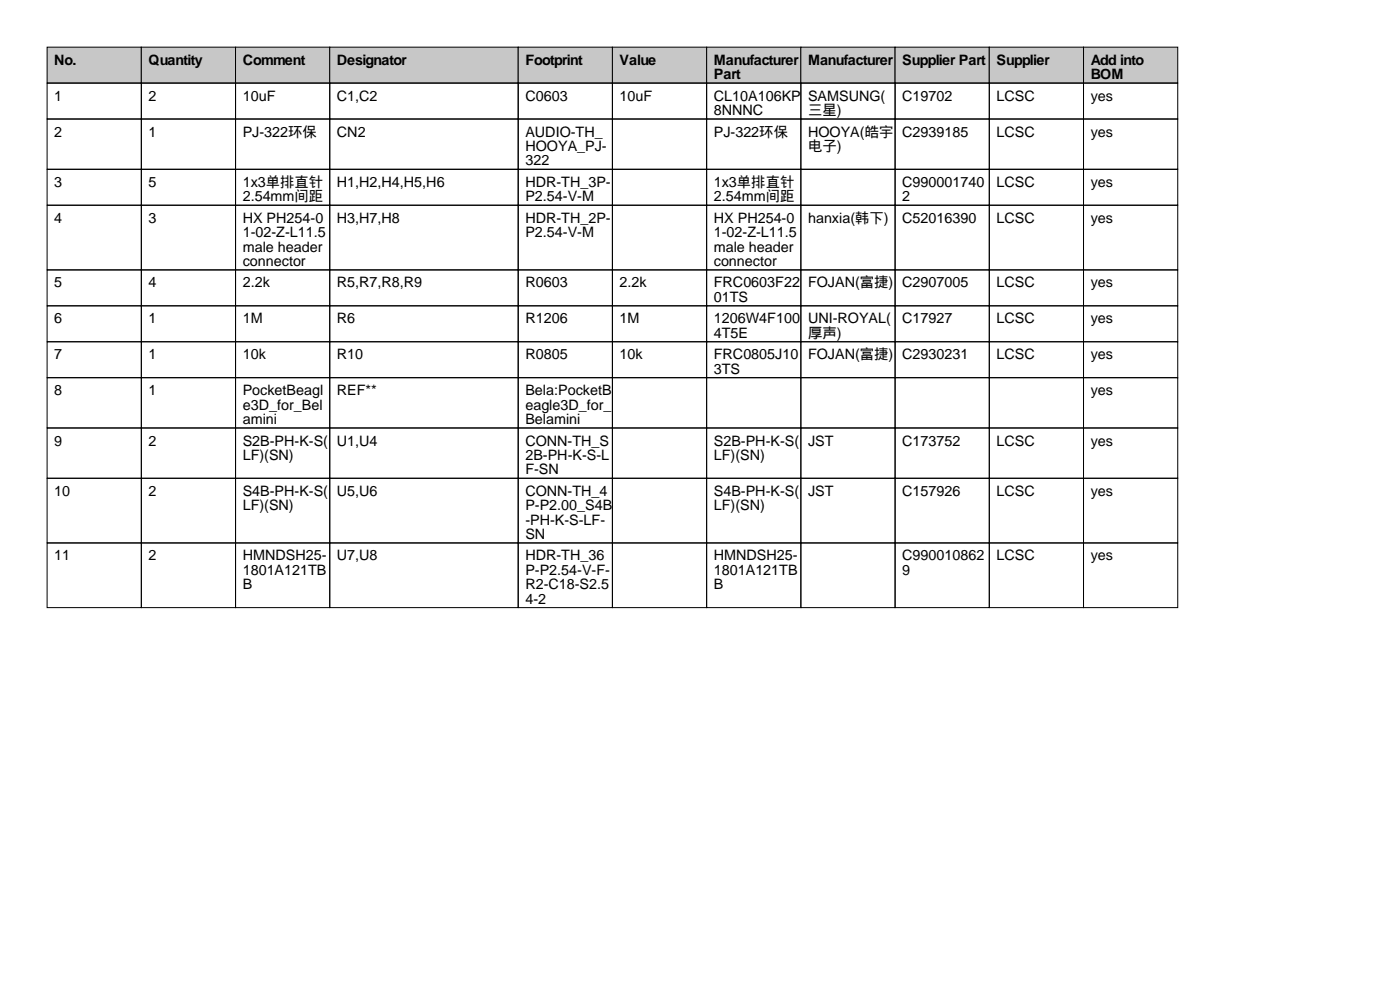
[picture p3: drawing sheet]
<svg xmlns="http://www.w3.org/2000/svg" width="297mm" height="210mm" viewBox="0 0 297 210" stroke-linecap="round" stroke-linejoin="round" font-family="sans-serif">
<defs><g id="words">
<g font-size="3">
<text x="11.5" y="13.7">No.</text>
<text x="31.5" y="13.7">Quantity</text>
<text x="51.5" y="13.7">Comment</text>
<text x="71.5" y="13.7">Designator</text>
<text x="111.5" y="13.7">Footprint</text>
<text x="131.5" y="13.7">Value</text>
<text x="151.5" y="13.7">Manufacturer</text>
<text x="151.5" y="16.8">Part</text>
<text x="171.5" y="13.7">Manufacturer</text>
<text x="191.5" y="13.7">Supplier Part</text>
<text x="211.5" y="13.7">Supplier</text>
<text x="231.5" y="13.7">Add into</text>
<text x="231.5" y="16.8">BOM</text>
<text x="11.5" y="21.3">1</text>
<text x="31.5" y="21.3">2</text>
<text x="51.5" y="21.3">10uF</text>
<text x="71.5" y="21.3">C1,C2</text>
<text x="111.5" y="21.3">C0603</text>
<text x="131.5" y="21.3">10uF</text>
<text x="151.5" y="21.3">CL10A106KP</text>
<text x="171.5" y="21.3">SAMSUNG(</text>
<text x="191.5" y="21.3">C19702</text>
<text x="211.5" y="21.3">LCSC</text>
<text x="231.5" y="21.3">yes</text>
<text x="11.5" y="29">2</text>
<text x="31.5" y="29">1</text>
<text x="51.5" y="29">PJ-322环保</text>
<text x="71.5" y="29">CN2</text>
<text x="111.5" y="29">AUDIO-TH_</text>
<text x="151.5" y="24.4">8NNNC</text>
<text x="151.5" y="29">PJ-322环保</text>
<text x="171.5" y="24.4">三星)</text>
<text x="171.5" y="29">HOOYA(皓宇</text>
<text x="191.5" y="29">C2939185</text>
<text x="211.5" y="29">LCSC</text>
<text x="231.5" y="29">yes</text>
<text x="111.5" y="32">HOOYA_PJ-</text>
<text x="111.5" y="35.1">322</text>
<text x="171.5" y="32">电子)</text>
<text x="11.5" y="39.6">3</text>
<text x="31.5" y="39.6">5</text>
<text x="51.5" y="39.6">1x3单排直针</text>
<text x="71.5" y="39.6">H1,H2,H4,H5,H6</text>
<text x="111.5" y="39.6">HDR-TH_3P-</text>
<text x="151.5" y="39.6">1x3单排直针</text>
<text x="191.5" y="39.6">C990001740</text>
<text x="211.5" y="39.6">LCSC</text>
<text x="231.5" y="39.6">yes</text>
<text x="11.5" y="47.2">4</text>
<text x="31.5" y="47.2">3</text>
<text x="51.5" y="42.7">2.54mm间距</text>
<text x="51.5" y="47.2">HX PH254-0</text>
<text x="71.5" y="47.2">H3,H7,H8</text>
<text x="111.5" y="42.7">P2.54-V-M</text>
<text x="111.5" y="47.2">HDR-TH_2P-</text>
<text x="151.5" y="42.7">2.54mm间距</text>
<text x="151.5" y="47.2">HX PH254-0</text>
<text x="171.5" y="47.2">hanxia(韩下)</text>
<text x="191.5" y="42.7">2</text>
<text x="191.5" y="47.2">C52016390</text>
<text x="211.5" y="47.2">LCSC</text>
<text x="231.5" y="47.2">yes</text>
<text x="51.5" y="50.3">1-02-Z-L11.5</text>
<text x="51.5" y="53.3">male header</text>
<text x="111.5" y="50.3">P2.54-V-M</text>
<text x="151.5" y="50.3">1-02-Z-L11.5</text>
<text x="151.5" y="53.3">male header</text>
<text x="51.5" y="56.4">connector</text>
<text x="151.5" y="56.4">connector</text>
<text x="11.5" y="61">5</text>
<text x="31.5" y="61">4</text>
<text x="51.5" y="61">2.2k</text>
<text x="71.5" y="61">R5,R7,R8,R9</text>
<text x="111.5" y="61">R0603</text>
<text x="131.5" y="61">2.2k</text>
<text x="151.5" y="61">FRC0603F22</text>
<text x="151.5" y="64">01TS</text>
<text x="171.5" y="61">FOJAN(富捷)</text>
<text x="191.5" y="61">C2907005</text>
<text x="211.5" y="61">LCSC</text>
<text x="231.5" y="61">yes</text>
<text x="11.5" y="68.6">6</text>
<text x="31.5" y="68.6">1</text>
<text x="51.5" y="68.6">1M</text>
<text x="71.5" y="68.6">R6</text>
<text x="111.5" y="68.6">R1206</text>
<text x="131.5" y="68.6">1M</text>
<text x="151.5" y="68.6">1206W4F100</text>
<text x="151.5" y="71.6">4T5E</text>
<text x="171.5" y="68.6">UNI-ROYAL(</text>
<text x="171.5" y="71.6">厚声)</text>
<text x="191.5" y="68.6">C17927</text>
<text x="211.5" y="68.6">LCSC</text>
<text x="231.5" y="68.6">yes</text>
<text x="11.5" y="76.2">7</text>
<text x="31.5" y="76.2">1</text>
<text x="51.5" y="76.2">10k</text>
<text x="71.5" y="76.2">R10</text>
<text x="111.5" y="76.2">R0805</text>
<text x="131.5" y="76.2">10k</text>
<text x="151.5" y="76.2">FRC0805J10</text>
<text x="171.5" y="76.2">FOJAN(富捷)</text>
<text x="191.5" y="76.2">C2930231</text>
<text x="211.5" y="76.2">LCSC</text>
<text x="231.5" y="76.2">yes</text>
<text x="11.5" y="83.8">8</text>
<text x="31.5" y="83.8">1</text>
<text x="51.5" y="83.8">PocketBeagl</text>
<text x="71.5" y="83.8">REF**</text>
<text x="111.5" y="83.8">Bela:PocketB</text>
<text x="151.5" y="79.3">3TS</text>
<text x="231.5" y="83.8">yes</text>
<text x="51.5" y="86.9">e3D_for_Bel</text>
<text x="51.5" y="89.9">amini</text>
<text x="111.5" y="86.9">eagle3D_for_</text>
<text x="111.5" y="89.9">Belamini</text>
<text x="11.5" y="94.5">9</text>
<text x="31.5" y="94.5">2</text>
<text x="51.5" y="94.5">S2B-PH-K-S(</text>
<text x="71.5" y="94.5">U1,U4</text>
<text x="111.5" y="94.5">CONN-TH_S</text>
<text x="151.5" y="94.5">S2B-PH-K-S(</text>
<text x="171.5" y="94.5">JST</text>
<text x="191.5" y="94.5">C173752</text>
<text x="211.5" y="94.5">LCSC</text>
<text x="231.5" y="94.5">yes</text>
<text x="51.5" y="97.5">LF)(SN)</text>
<text x="111.5" y="97.5">2B-PH-K-S-L</text>
<text x="111.5" y="100.6">F-SN</text>
<text x="151.5" y="97.5">LF)(SN)</text>
<text x="11.5" y="105.2">10</text>
<text x="31.5" y="105.2">2</text>
<text x="51.5" y="105.2">S4B-PH-K-S(</text>
<text x="71.5" y="105.2">U5,U6</text>
<text x="111.5" y="105.2">CONN-TH_4</text>
<text x="151.5" y="105.2">S4B-PH-K-S(</text>
<text x="171.5" y="105.2">JST</text>
<text x="191.5" y="105.2">C157926</text>
<text x="211.5" y="105.2">LCSC</text>
<text x="231.5" y="105.2">yes</text>
<text x="51.5" y="108.2">LF)(SN)</text>
<text x="111.5" y="108.2">P-P2.00_S4B</text>
<text x="111.5" y="111.3">-PH-K-S-LF-</text>
<text x="151.5" y="108.2">LF)(SN)</text>
<text x="11.5" y="118.9">11</text>
<text x="31.5" y="118.9">2</text>
<text x="51.5" y="118.9">HMNDSH25-</text>
<text x="71.5" y="118.9">U7,U8</text>
<text x="111.5" y="114.3">SN</text>
<text x="111.5" y="118.9">HDR-TH_36</text>
<text x="151.5" y="118.9">HMNDSH25-</text>
<text x="191.5" y="118.9">C990010862</text>
<text x="211.5" y="118.9">LCSC</text>
<text x="231.5" y="118.9">yes</text>
<text x="51.5" y="121.9">1801A121TB</text>
<text x="51.5" y="125">B</text>
<text x="111.5" y="121.9">P-P2.54-V-F-</text>
<text x="111.5" y="125">R2-C18-S2.5</text>
<text x="151.5" y="121.9">1801A121TB</text>
<text x="151.5" y="125">B</text>
<text x="191.5" y="121.9">9</text>
<text x="111.5" y="128">4-2</text>
</g>
</g></defs>
<g fill="#c7c7c7" stroke="#000" stroke-width=".21">
<path d="M10 10h20v7.6h-20z"/>
<path d="M30 10h20v7.6h-20z"/>
<path d="M50 10h20v7.6h-20z"/>
<path d="M70 10h40v7.6h-40z"/>
<path d="M110 10h20v7.6h-20z"/>
<path d="M130 10h20v7.6h-20z"/>
<path d="M150 10h20v7.6h-20z"/>
<path d="M170 10h20v7.6h-20z"/>
<path d="M190 10h20v7.6h-20z"/>
<path d="M210 10h20v7.6h-20z"/>
<path d="M230 10h20v7.6h-20z"/>
</g>
<g fill="none" stroke="#000" stroke-width=".21">
<path d="M10 17.6h20v7.6h-20zM30 17.6h20v7.6h-20zM50 17.6h20v7.6h-20zM70 17.6h40v7.6h-40zM110 17.6h20v7.6h-20zM130 17.6h20v7.6h-20zM150 17.6h20v7.6h-20zM170 17.6h20v7.6h-20zM190 17.6h20v7.6h-20zM210 17.6h20v7.6h-20zM230 17.6h20v7.6h-20zM10 25.2h20v10.7h-20z"/>
<path d="M10 35.9h20v7.6h-20zM30 25.2h20v10.7h-20zM30 35.9h20v7.6h-20zM50 25.2h20v10.7h-20zM50 35.9h20v7.6h-20zM70 25.2h40v10.7h-40zM70 35.9h40v7.6h-40zM110 25.2h20v10.7h-20zM110 35.9h20v7.6h-20zM130 25.2h20v10.7h-20zM130 35.9h20v7.6h-20zM150 25.2h20v10.7h-20z"/>
<path d="M150 35.9h20v7.6h-20zM170 25.2h20v10.7h-20zM170 35.9h20v7.6h-20zM190 25.2h20v10.7h-20zM190 35.9h20v7.6h-20zM210 25.2h20v10.7h-20zM210 35.9h20v7.6h-20zM230 25.2h20v10.7h-20zM230 35.9h20v7.6h-20zM10 43.5h20v13.7h-20zM10 57.2h20v7.7h-20zM30 43.5h20v13.7h-20z"/>
<path d="M30 57.2h20v7.7h-20zM50 43.5h20v13.7h-20zM50 57.2h20v7.7h-20zM70 43.5h40v13.7h-40zM70 57.2h40v7.7h-40zM110 43.5h20v13.7h-20zM110 57.2h20v7.7h-20zM130 43.5h20v13.7h-20zM130 57.2h20v7.7h-20zM150 43.5h20v13.7h-20zM150 57.2h20v7.7h-20zM170 43.5h20v13.7h-20z"/>
<path d="M170 57.2h20v7.7h-20zM190 43.5h20v13.7h-20zM190 57.2h20v7.7h-20zM210 43.5h20v13.7h-20zM210 57.2h20v7.7h-20zM230 43.5h20v13.7h-20zM230 57.2h20v7.7h-20zM10 64.9h20v7.6h-20zM10 72.5h20v7.6h-20zM30 64.9h20v7.6h-20zM30 72.5h20v7.6h-20zM50 64.9h20v7.6h-20z"/>
<path d="M50 72.5h20v7.6h-20zM70 64.9h40v7.6h-40zM70 72.5h40v7.6h-40zM110 64.9h20v7.6h-20zM110 72.5h20v7.6h-20zM130 64.9h20v7.6h-20zM130 72.5h20v7.6h-20zM150 64.9h20v7.6h-20zM150 72.5h20v7.6h-20zM170 64.9h20v7.6h-20zM170 72.5h20v7.6h-20zM190 64.9h20v7.6h-20z"/>
<path d="M190 72.5h20v7.6h-20zM210 64.9h20v7.6h-20zM210 72.5h20v7.6h-20zM230 64.9h20v7.6h-20zM230 72.5h20v7.6h-20zM10 80.1h20v10.7h-20zM10 90.8h20v10.6h-20zM30 80.1h20v10.7h-20zM30 90.8h20v10.6h-20zM50 80.1h20v10.7h-20zM50 90.8h20v10.6h-20zM70 80.1h40v10.7h-40z"/>
<path d="M70 90.8h40v10.6h-40zM110 80.1h20v10.7h-20zM110 90.8h20v10.6h-20zM130 80.1h20v10.7h-20zM130 90.8h20v10.6h-20zM150 80.1h20v10.7h-20zM150 90.8h20v10.6h-20zM170 80.1h20v10.7h-20zM170 90.8h20v10.6h-20zM190 80.1h20v10.7h-20zM190 90.8h20v10.6h-20zM210 80.1h20v10.7h-20z"/>
<path d="M210 90.8h20v10.6h-20zM230 80.1h20v10.7h-20zM230 90.8h20v10.6h-20zM10 101.4h20v13.8h-20zM10 115.2h20v13.7h-20zM30 101.4h20v13.8h-20zM30 115.2h20v13.7h-20zM50 101.4h20v13.8h-20zM50 115.2h20v13.7h-20zM70 101.4h40v13.8h-40zM70 115.2h40v13.7h-40zM110 101.4h20v13.8h-20z"/>
<path d="M110 115.2h20v13.7h-20zM130 101.4h20v13.8h-20zM130 115.2h20v13.7h-20zM150 101.4h20v13.8h-20zM150 115.2h20v13.7h-20zM170 101.4h20v13.8h-20zM170 115.2h20v13.7h-20zM190 101.4h20v13.8h-20zM190 115.2h20v13.7h-20zM210 101.4h20v13.8h-20zM210 115.2h20v13.7h-20zM230 101.4h20v13.8h-20z"/>
<path d="M230 115.2h20v13.7h-20z"/>
</g>
<use href="#words"/>
</svg>
